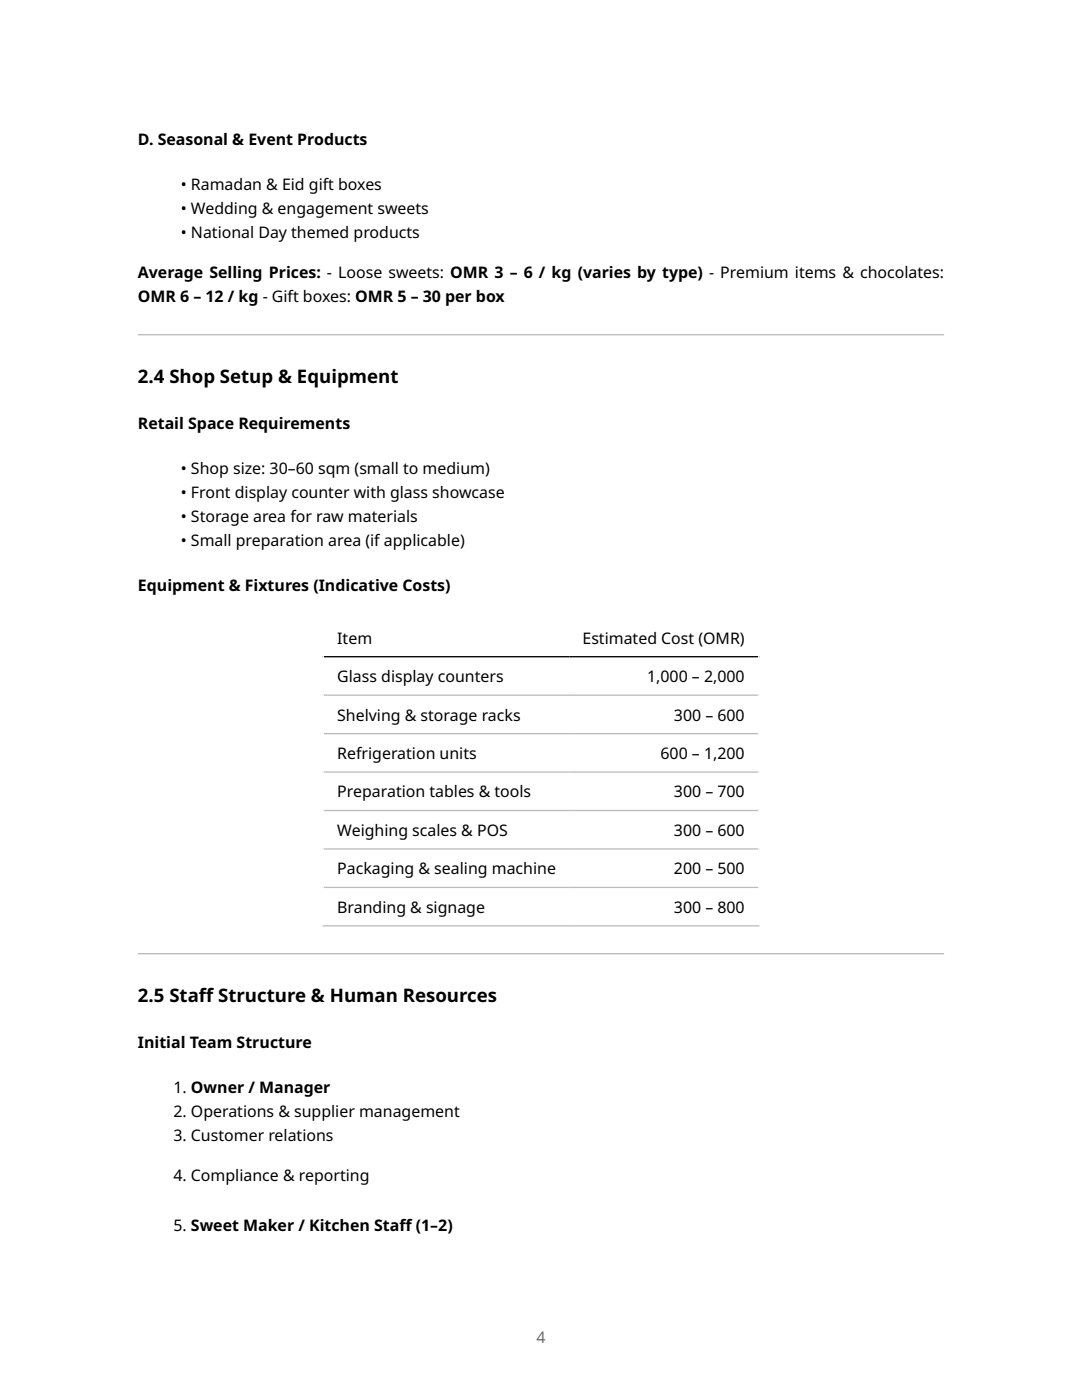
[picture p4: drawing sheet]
<svg xmlns="http://www.w3.org/2000/svg" width="216mm" height="279mm" viewBox="0 0 216 279" stroke-linecap="round" stroke-linejoin="round" font-family="sans-serif">
<defs><g id="words">
<g font-size="3.7">
<text x="27.5" y="76.4">2.4 Shop Setup &amp; Equipment</text>
<text x="27.5" y="200">2.5 Staf</text>
<text x="39.7" y="200">f Structure &amp; Human Resources</text>
</g>
<g font-size="3.2">
<text x="27.5" y="29">D. Seasonal &amp; Event Products</text>
<text x="36.1" y="38">• Ramadan &amp; Eid gift boxes</text>
<text x="36.1" y="42.8">• Wedding &amp; engagement sweets</text>
<text x="36.1" y="47.5">• National Day themed products</text>
<text x="27.5" y="55.5">Average Selling Prices: - Loose sweets: OMR 3 – 6 / kg (varies by type) - Premium items &amp; chocolates:</text>
<text x="27.5" y="60.2">OMR 6 – 12 / kg - Gift boxes: OMR 5 – 30 per box</text>
<text x="27.5" y="85.6">Retail Space Requirements</text>
<text x="36.1" y="94.6">• Shop size: 30–60 sqm (small to medium)</text>
<text x="36.1" y="99.4">• Front display counter with glass showcase</text>
<text x="36.1" y="104.1">• Storage area for raw materials</text>
<text x="36.1" y="108.9">• Small preparation area (if applicable)</text>
<text x="27.5" y="117.9">Equipment &amp; Fixtures (Indicative Costs)</text>
<text x="67.3" y="128.5">Item</text>
<text x="116.2" y="128.5">Estimated Cost (OMR)</text>
<text x="67.3" y="136.1">Glass display counters</text>
<text x="129.1" y="136.1">1,000 – 2,000</text>
<text x="67.3" y="143.8">Shelving &amp; storage racks</text>
<text x="134.5" y="143.8">300 – 600</text>
<text x="67.3" y="151.5">Refrigeration units</text>
<text x="131.8" y="151.5">600 – 1,200</text>
<text x="67.3" y="159.2">Preparation tables &amp; tools</text>
<text x="134.5" y="159.2">300 – 700</text>
<text x="67.3" y="166.8">Weighing scales &amp; POS</text>
<text x="134.5" y="166.8">300 – 600</text>
<text x="67.3" y="174.5">Packaging &amp; sealing machine</text>
<text x="134.5" y="174.5">200 – 500</text>
<text x="67.3" y="182.2">Branding &amp; signage</text>
<text x="134.5" y="182.2">300 – 800</text>
<text x="27.5" y="209.2">Initial Team Structure</text>
<text x="34.6" y="218.1">1. Owner / Manager</text>
<text x="34.6" y="222.9">2. Operations &amp; supplier management</text>
<text x="34.6" y="227.7">3. Customer relations</text>
<text x="34.6" y="235.6">4. Compliance &amp; reporting</text>
<text x="34.6" y="245.7">5. Sweet Maker / Kitchen Staf</text>
<text x="79.7" y="245.7">f (1–2)</text>
</g>
<text font-size="3.2" fill="#6e6e6e" x="107" y="267.9">4</text>
</g></defs>
<path d="M27.5 66.9h160.9zM27.5 66.7h160.9v.2h-160.9z" fill-rule="evenodd" fill="#bbb"/>
<path d="M64.4 123.4h87.1M64.5 123.3v61.6M151.4 123.3v61.6" fill="none" stroke="#fff" stroke-width=".26"/>
<path d="M64.4 131.1h87.1" fill="none" stroke="#000" stroke-width=".26"/>
<path d="M64.4 138.7h87.1M64.4 146.4h87.1M64.4 154.1h87.1M64.4 161.8h87.1M64.4 169.4h87.1M64.4 177.1h87.1M64.4 184.8h87.1" fill="none" stroke="#bbb" stroke-width=".26"/>
<path d="M27.5 190.5h160.9zM27.5 190.2h160.9v.3h-160.9z" fill-rule="evenodd" fill="#bbb"/>
<use href="#words"/>
</svg>
